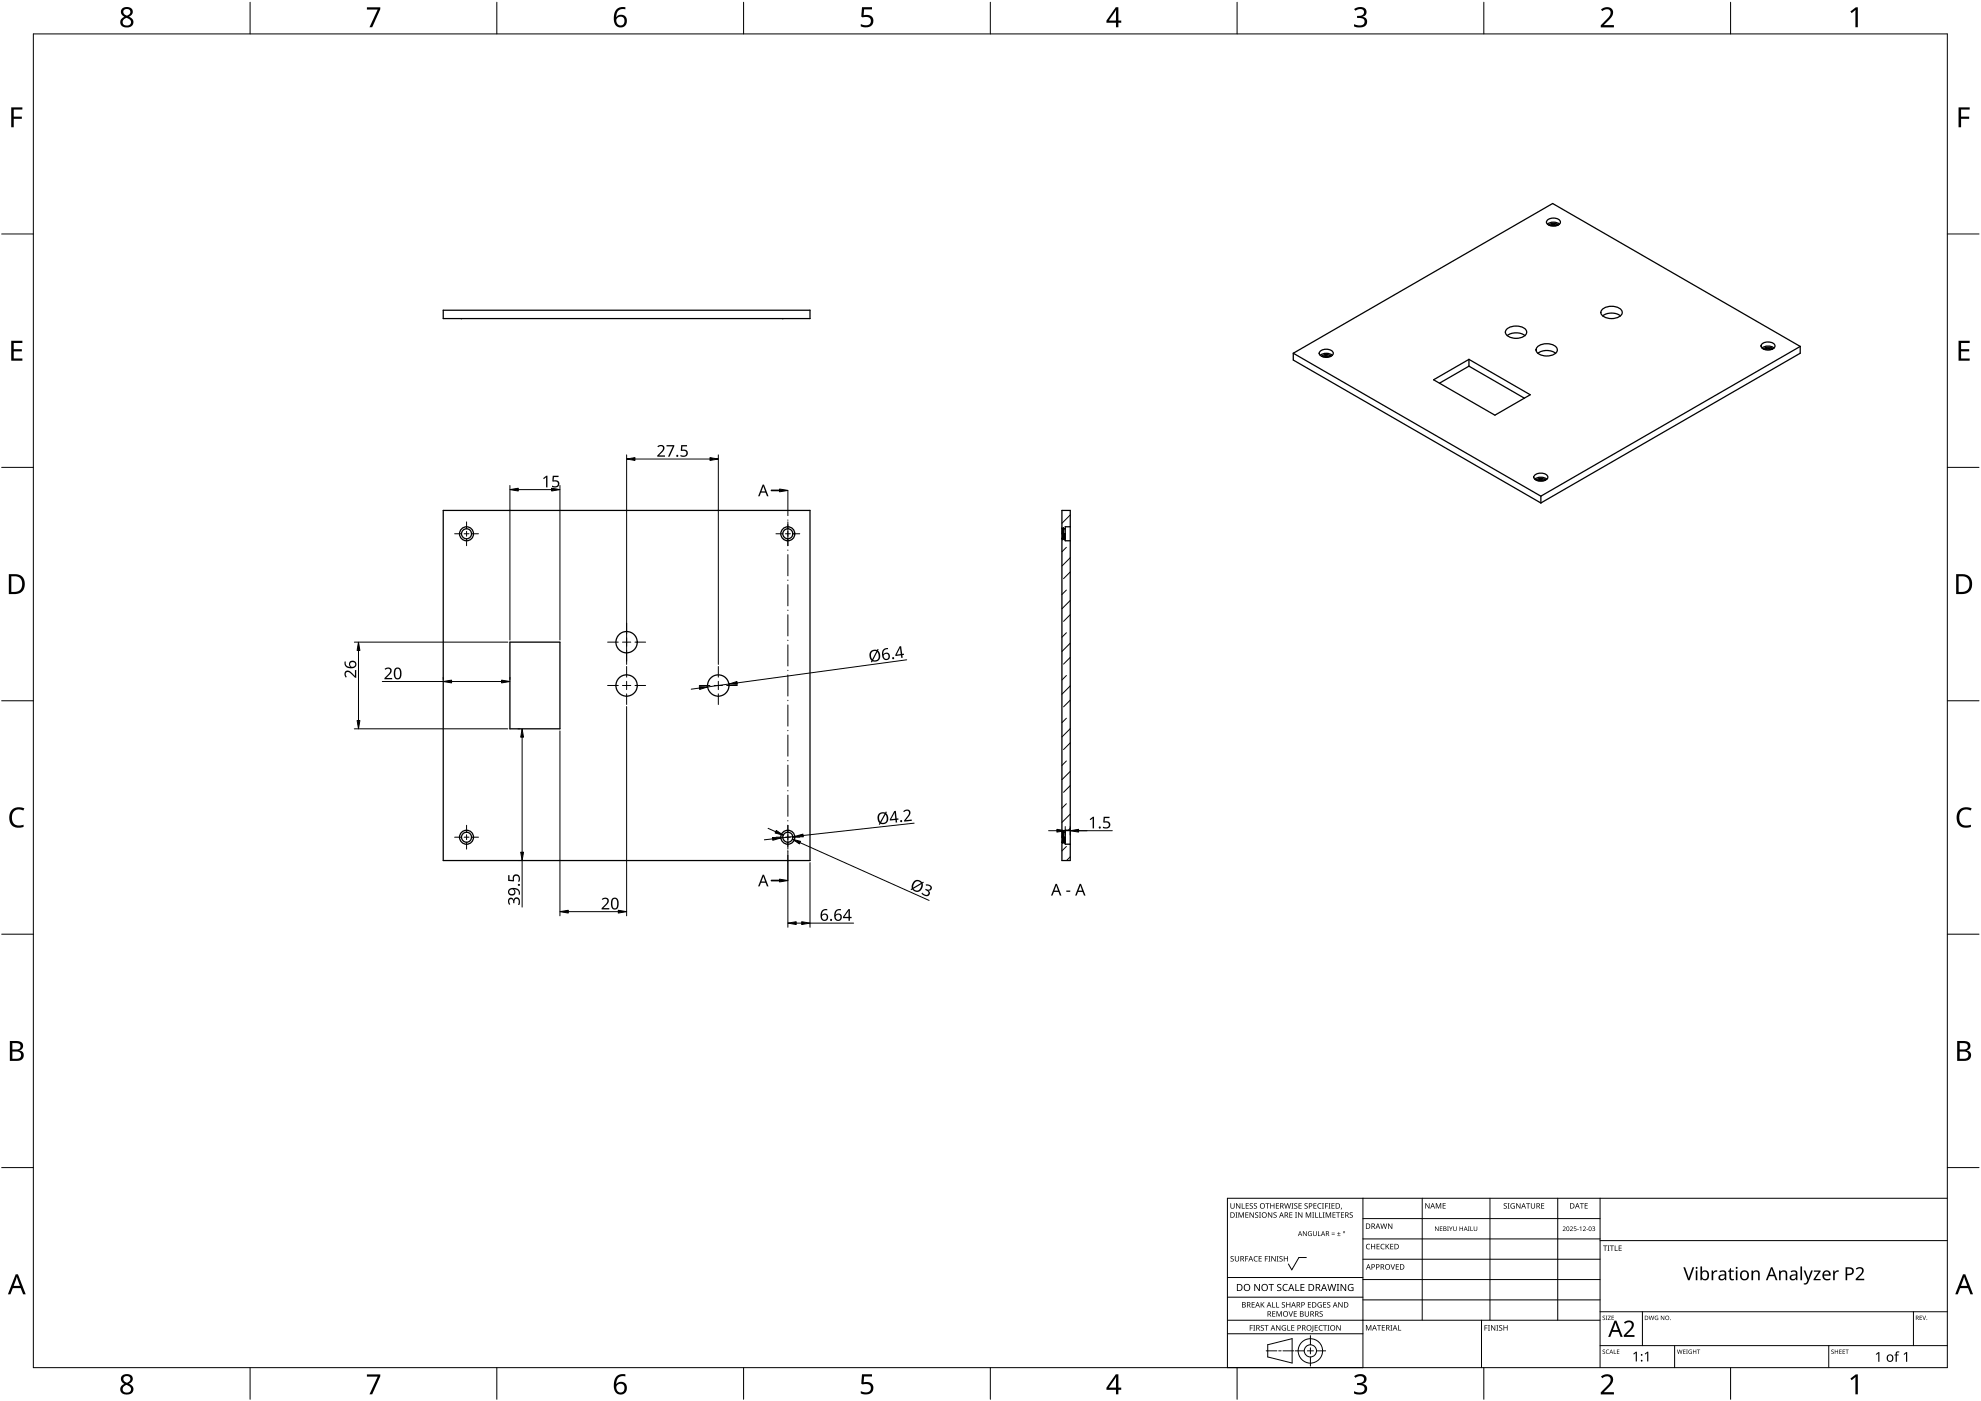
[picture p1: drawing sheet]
<svg xmlns="http://www.w3.org/2000/svg" width="594mm" height="420mm" viewBox="0 0 594 420" stroke-linecap="round" stroke-linejoin="round" font-family="sans-serif">
<g fill="none" stroke="#000" stroke-width=".38">
<path d="M464.1 66a2.87 2.87 0 0 1 3.8 .3 1.29 1.29 0 0 1-1.5 1.5h-1.1l-.9-.3a.88 .88 0 0 1-.3-1.5zM464.1 67.2a3 3 0 0 1 3.6 0M464.4 67.5a2.05 2.05 0 0 1 2.8 0M464.7 67.6a2.29 2.29 0 0 1 2.3 0M465 67.7h1.6M466.9 67.5v-.3l.3 .3M466.9 67.5l.2 .1M467.1 67.3l-.2 .2M132.9 93h110v2.5h-110zM138.3 95.5l.1 .1M234.7 95.5l.1 .1M451.8 98.8a4.6 4.6 0 0 1 5.7 0 1.43 1.43 0 0 1-.8 2.3 4.3 4.3 0 0 1-5.2-1.1l-.1-.4z"/>
<path d="M480.4 92.9a4.3 4.3 0 0 1 6 .4 1.77 1.77 0 0 1-1.7 2.1 4.1 4.1 0 0 1-4.5-1.3l-.1-.4zM480.6 94.7a4.6 4.6 0 0 1 5.3 0M387.8 105.9l74.3 42.9M387.8 105.9v2.1l74.3 42.8M395.9 106.6a3.1 3.1 0 0 1 3.6 0M395.9 105.3a2.88 2.88 0 0 1 3.9 .3 1.32 1.32 0 0 1-1.5 1.5h-1.1l-1-.3a.87 .87 0 0 1-.3-1.5zM396.3 106.8a2.05 2.05 0 0 1 2.8 0M396.5 106.9a2.29 2.29 0 0 1 2.3 .1M396.9 107h1.6M398.8 106.8l.1 .1M398.8 106.8v-.2l.3 .2M398.9 106.7l-.1 .1"/>
<path d="M429.9 113.9l10.6-6.1 18.4 10.6-10.6 6.1zM440.5 109.8l16.6 9.6M440.5 107.8v2M440.5 109.8l-8.8 5.1M452 100.7a4.6 4.6 0 0 1 5.3 0M461 104.1a4.3 4.3 0 0 1 5.9 .4 1.76 1.76 0 0 1-1.6 2.1 4.1 4.1 0 0 1-4.6-1.2l-.1-.5zM461.2 106a4.6 4.6 0 0 1 5.3 0M528.4 103.1a2.96 2.96 0 0 1 3.8 .3 1.31 1.31 0 0 1-1.4 1.5 1.79 1.79 0 0 1-2.6-1.5zM528.4 104.4a3 3 0 0 1 3.6 0M529 104.7a2.29 2.29 0 0 1 2.3 .1M529.4 104.8l1.5 .1M531.3 104.6l.1 .1"/>
<path d="M531.3 104.6v-.2l.3 .2a2.13 2.13 0 0 0-2.8 .1M531.4 104.5l-.1 .1M539.9 103.9l-74.3-42.9-77.8 44.9M539.9 103.9v2l-77.8 44.9M539.9 103.9l-77.8 44.9M132.9 153.1h110v105h-110zM318.5 153.1h2.5v105h-2.5zM318.5 158.4l.1 .2M318.6 158.6h.2M318.6 158.6l-.1 1.5M318.8 158.6l-.3 3M318.9 158.3l-.2 3.5"/>
<path d="M318.9 158.3l-.1 .3M318.9 158.3l.2 .3M319.1 158.6h.4M319.1 158.6l-.3 3M321 158h-1.5v4.2h1.5M460.2 143.7a3.1 3.1 0 0 1 3.7 0M460.3 142.5a2.91 2.91 0 0 1 3.8 .3 1.3 1.3 0 0 1-1.5 1.5h-1.1l-.9-.3a.87 .87 0 0 1-.3-1.5zM460.7 144a2.05 2.05 0 0 1 2.8 0M460.9 144.1a2.29 2.29 0 0 1 2.3 0M461.3 144.2h1.5M462.1 148.8v2M463.1 144l.2 .1"/>
<path d="M463.1 144v-.3l.4 .3M463.3 143.8l-.2 .2M318.5 161.6h.1M318.5 161.6l.2 .2M318.8 161.6l-.1 .2M319 161.6l.1-1.5h.4l-.2 1.5M319 161.6h-.2M319 161.6l.2 .2M319.3 160.1l-.1 1.7M319.3 161.6l-.1 .2M319.5 161.6h-.2M152.9 192.6h15v26h-15z"/>
<path d="M318.5 249.4l.1 .2M318.5 252.6h.1M318.5 252.6l.2 .2M318.6 249.6h.2M318.6 249.6l-.1 1.5M318.8 249.6l-.3 3M318.8 252.6l-.1 .2M318.9 249.3l-.2 3.5M318.9 249.3l-.1 .3M318.9 249.3l.2 .3M319 252.6l.1-1.5h.4l-.2 1.5M319 252.6h-.2"/>
<path d="M319 252.6l.2 .2M319.1 249.6h.4M319.1 249.6l-.3 3M319.3 251.1l-.1 1.7M319.3 252.6l-.1 .2M319.5 252.6h-.2M321 249h-1.5v4.2h1.5"/>
<circle cx="139.9" cy="160.1" r="2.09"/>
<circle cx="139.9" cy="160.1" r="1.49"/>
<circle cx="236.2" cy="160.1" r="2.09"/>
<circle cx="236.3" cy="160.1" r="1.49"/>
<circle cx="187.9" cy="192.6" r="3.2"/>
<circle cx="187.9" cy="205.6" r="3.2"/>
<circle cx="215.4" cy="205.6" r="3.2"/>
<circle cx="139.9" cy="251.1" r="2.09"/>
<circle cx="139.9" cy="251.1" r="1.5"/>
<circle cx="236.2" cy="251.1" r="2.09"/>
<circle cx="236.2" cy="251.1" r="1.5"/>
</g>
<g fill="none" stroke="#000" stroke-width=".3">
<path d="M321 154.4l-2.5 2.5M319.8 164.1l-1.3 1.4M319.8 177l-1.3 1.3M321 167.3l-2.5 2.5M321 171.5l-2.1 2M319.8 189.8l-1.3 1.3M321 180.1l-2.5 2.5M321 184.3l-2.1 2.1M321 192.9l-2.5 2.5M321 197.2l-2.1 2M319.8 202.6l-1.3 1.3M319.8 215.4l-1.3 1.3"/>
<path d="M321 205.7l-2.5 2.5M321 210l-2.1 2M321 218.5l-2.5 2.5M319.8 228.2l-1.3 1.4M321 222.8l-2.1 2M321 231.3l-2.5 2.5M321 235.6l-2.1 2M319.8 253.8l-1.3 1.4M319.8 241l-1.3 1.4M321 257l-1.2 1.1M321 244.1l-2.5 2.5M321 248.4l-.6 .6"/>
</g>
<path d="M10 10.2h574v400h-574z" fill="none" stroke="#000" stroke-width=".3"/>
<g fill="none" stroke="#000" stroke-width=".3">
<path d="M75 .7v9.5M149 .7v9.5M223 .7v9.5M297 .7v9.5M371 .7v9.5M445 .7v9.5M519 .7v9.5M.5 70.2h9.5M584 70.2h9.5M10 140.2h-9.5M584 140.2h9.5M.5 210.2h9.5"/>
<path d="M584 210.2h9.5M.5 280.2h9.5M593.5 280.2h-9.5M10 350.2h-9.5M584 350.2h9.5M75 410.2v9.5M149 410.2v9.5M223 410.2v9.5M297 410.2v9.5M371 410.2v9.5M445 410.2v9.5M519 410.2v9.5"/>
</g>
<g fill="#000">
<path d="M110 2.2h4v.6l-2.4 5.4h-.8l2.5-5.3h-3.3zM258.5 2.2h3v.6h-2.4l-.1 1.8a1.98 1.98 0 0 1 2.3 .2 1.98 1.98 0 0 1 .5 2.3 2.71 2.71 0 0 1-3.7 .8v-.7a1.93 1.93 0 0 0 3-.6 1.37 1.37 0 0 0-.5-1.4 1.37 1.37 0 0 0-1.4-.1l-.5 .1-.4-.2zM406.1 2.7a2.32 2.32 0 0 1 3.7 .6v.3a1.45 1.45 0 0 1-1.2 1.4 1.59 1.59 0 0 1 1.4 1.8 1.59 1.59 0 0 1-1.8 1.4l-2.1-.3v-.7a2.12 2.12 0 0 0 3.1-.5 1.21 1.21 0 0 0-1.6-1.3h-.6v-.6a1.53 1.53 0 0 0 2.1-1.2 1.49 1.49 0 0 0-2.6-.4zM480.1 2.8a2.03 2.03 0 0 1 2.1-.7 2.03 2.03 0 0 1 1.6 1.6 3.9 3.9 0 0 1-1.6 2.6l-1.2 1.2h3v.7h-4v-.6l1.6-1.6a2.56 2.56 0 0 0 1.2-2.8 1.62 1.62 0 0 0-2.3 .1zM554.9 3.5l1.6-1.3h.6v6h-.7v-5.2l-1.1 .9zM3.4 32.2h3.3v.7h-2.6v2.1h2.5v.6h-2.5v2.6h-.7zM587.4 32.2h3.3v.7h-2.6v2.1h2.4v.6h-2.4v2.6h-.7zM3.4 102.2h3.3v.7h-2.6v1.8h2.5v.7h-2.5v2.1h2.6v.7h-3.3zM587.4 102.2h3.3v.7h-2.6v1.8h2.4v.7h-2.4v2.1h2.6v.7h-3.3zM3.5 242.9a3.3 3.3 0 0 1 3.8-.5l-.3 .7a2.26 2.26 0 0 0-2.6 .1 2.26 2.26 0 0 0-.8 2.5 2.12 2.12 0 0 0 3.1 1.7l.4-.1v.7a2.98 2.98 0 0 1-3.4-.4 2.98 2.98 0 0 1-.8-3.3zM587.5 242.9a3.3 3.3 0 0 1 3.8-.5l-.3 .7a2.26 2.26 0 0 0-2.7 .1 2.26 2.26 0 0 0-.7 2.5 2.12 2.12 0 0 0 3.1 1.7l.3-.1v.7a2.98 2.98 0 0 1-3.4-.4 2.98 2.98 0 0 1-.8-3.3zM110 412.2h4v.5l-2.4 5.5h-.8l2.5-5.3h-3.3z"/>
<path d="M258.5 412.1h3v.7h-2.4l-.1 1.7 .9-.1a1.89 1.89 0 0 1 2 2.1 1.89 1.89 0 0 1-2.2 1.7l-1.6-.3v-.7a1.94 1.94 0 0 0 3-.6 1.37 1.37 0 0 0-.5-1.4 1.37 1.37 0 0 0-1.4-.1l-.5 .1-.4-.2zM406.1 412.7a2.32 2.32 0 0 1 3.7 .5 1.47 1.47 0 0 1-1.2 1.8 1.59 1.59 0 0 1 1.4 1.8 1.59 1.59 0 0 1-1.8 1.4l-2.1-.3v-.7a2.12 2.12 0 0 0 3.1-.5 1.21 1.21 0 0 0-1.6-1.3h-.6v-.7a1.53 1.53 0 0 0 2.1-1.1 1.48 1.48 0 0 0-2.6-.4zM480.1 412.8a2.03 2.03 0 0 1 2.1-.7 2.03 2.03 0 0 1 1.6 1.6 3.9 3.9 0 0 1-1.6 2.6l-1.2 1.2h3v.7h-4v-.6l1.6-1.6a2.56 2.56 0 0 0 1.2-2.8 1.62 1.62 0 0 0-2.3 .1zM554.9 413.4l1.6-1.2h.6v6h-.7v-5.3l-1.1 1z"/>
<path d="M36.5 2.7a1.93 1.93 0 0 1 3.3 .8 1.67 1.67 0 0 1-1.1 1.5 1.71 1.71 0 0 1 1.2 2.2 1.71 1.71 0 0 1-2.3 1 1.61 1.61 0 0 1-1.5-1.4 1.61 1.61 0 0 1 1.2-1.8 1.58 1.58 0 0 1-.8-2.3zM37 5.9l-.2 .7a1.19 1.19 0 0 0 1.5 1.1 1.19 1.19 0 0 0 .7-1.8 1.1 1.1 0 0 0-2 0zM37.1 3.7a1 1 0 0 0 2 0 1 1 0 0 0-2 0z"/>
<path d="M184.9 2.8a2.89 2.89 0 0 1 2.6-.6v.6a2.02 2.02 0 0 0-2.6 2.3 1.83 1.83 0 0 1 2.5-.3 1.83 1.83 0 0 1 .3 2.6 2.07 2.07 0 0 1-2.6 .6 2.07 2.07 0 0 1-1-2.4 4 4 0 0 1 .8-2.8zM184.8 6.3a1.3 1.3 0 0 0 2.6 0 1.3 1.3 0 0 0-2.6 0z"/>
<path d="M334.6 2.2h.8v4h.9v.6h-.9v1.4h-.7v-1.4h-2.9v-.6zM334.7 3l-2.2 3.2h2.2z"/>
<path d="M2.6 172.2h1.9a2.68 2.68 0 0 1 2.9 2.9 2.78 2.78 0 0 1-3.1 3.1h-1.7zM3.4 172.8v4.7h.8a2.12 2.12 0 0 0 2.4-2.4 2.03 2.03 0 0 0-2.2-2.3z"/>
<path d="M586.6 172.2h1.9a2.68 2.68 0 0 1 2.9 2.9 2.78 2.78 0 0 1-3.1 3.1h-1.7zM587.4 172.8v4.7h.8a2.12 2.12 0 0 0 2.4-2.4 2.03 2.03 0 0 0-2.2-2.3z"/>
<path d="M3 312.2h1.7a1.68 1.68 0 0 1 2.2 1.7 1.37 1.37 0 0 1-1.1 1.1 1.61 1.61 0 0 1 1.3 2 1.61 1.61 0 0 1-2 1.2h-2.1zM3.7 315.4v2.1h1.2a1.13 1.13 0 0 0 1.4-1.1 1.13 1.13 0 0 0-1.4-1zM3.7 312.8v1.9h1.1a1.02 1.02 0 0 0 1.3-1 1.02 1.02 0 0 0-1.4-.9z"/>
<path d="M586.9 312.2h1.7a1.68 1.68 0 0 1 2.3 1.7 1.37 1.37 0 0 1-1.1 1.1 1.61 1.61 0 0 1 1.3 2 1.61 1.61 0 0 1-2.1 1.2h-2.1zM587.7 315.4v2.1h1.2a1.13 1.13 0 0 0 1.4-1.1 1.13 1.13 0 0 0-1.5-1zM587.7 312.8v1.9h1.1a1.02 1.02 0 0 0 1.3-1 1.02 1.02 0 0 0-1.4-.9z"/>
<path d="M4.7 382.2h.7l2.3 6h-.8l-.7-1.9h-2.4l-.7 1.9h-.7zM5 382.9l-.9 2.7h1.9z"/>
<path d="M588.7 382.2h.7l2.3 6h-.8l-.7-1.9h-2.4l-.7 1.9h-.8zM589 382.9l-.9 2.7h1.9z"/>
<path d="M36.5 412.7a1.93 1.93 0 0 1 3.3 .8 1.67 1.67 0 0 1-1.1 1.5 1.71 1.71 0 0 1 1.2 2.2 1.71 1.71 0 0 1-2.3 1 1.61 1.61 0 0 1-1.5-1.5 1.61 1.61 0 0 1 1.2-1.7 1.58 1.58 0 0 1-.8-2.3zM37 415.9a1.16 1.16 0 0 0 .9 1.8 1.16 1.16 0 0 0 1.2-1.6 1.28 1.28 0 0 0-2.1-.2zM37 413.7a1 1 0 0 0 2 0 1 1 0 0 0-2 0z"/>
<path d="M184.9 412.8a2.89 2.89 0 0 1 2.6-.6v.6a2.02 2.02 0 0 0-2.6 2.3 1.83 1.83 0 0 1 2.5-.3 1.83 1.83 0 0 1 .3 2.6 2.07 2.07 0 0 1-2.5 .6 2.07 2.07 0 0 1-1.1-2.4 4 4 0 0 1 .8-2.8zM184.8 416.3a1.3 1.3 0 0 0 2.6 0 1.3 1.3 0 0 0-2.6 0z"/>
<path d="M334.6 412.2h.8v3.9h.9v.7h-.9v1.4h-.7v-1.4h-2.9v-.6zM334.7 412.9l-2.2 3.2h2.2z"/>
</g>
<g fill="none" stroke="#000" stroke-width=".3">
<path d="M408.7 359.4v50.8h-40.6v-50.8h215.9M426.5 359.4v36.5M446.8 359.4v36.5M467.1 359.4v36.5M479.8 359.4v50.8M391.8 377.1h-2.3l-2.1 3.7-1-1.7M408.7 365.5h71.1M408.7 377.6h71.1M479.8 371.5l-71.1 .1M584 372.1h-104.2M408.7 400h-40.6M408.7 389h-40.6"/>
<path d="M408.7 383.1h-40.6M408.7 389.8h71.1M444.3 395.9v14.3M479.8 395.9h-111.7M479.8 383.7h-71.1M479.8 393.4h104.2M492.5 393.4v10.2M573.8 393.4v10.2M380.2 403.3l7.3-1.8v7.3l-7.3-1.9zM382.9 405.1h-3.2M384.2 405.1h-.7M384.7 405.1h3.2"/>
<path d="M391.1 405.1h-2.7M393 404.2v1.8M393 406.9v2.8M393 400.5v2.8M393.9 405.1h-1.8M394.8 405.1h2.7M479.8 403.6h104.2M502.2 403.6v6.6M548.4 403.6v6.6"/>
<circle cx="393" cy="405.1" r="3.7"/>
<circle cx="393" cy="405.1" r="1.83"/>
</g>
<g fill="#000">
<path d="M369.1 376.8l.5-.1 .4 .1-.1 .1a.38 .38 0 0 0-.5-.1 .38 .38 0 0 0-.2 .5 .38 .38 0 0 0 .5 .2l.3 .3-.1 .4-.7 .1h-.2l.1-.2a.41 .41 0 0 0 .5 .1 .41 .41 0 0 0 .2-.6 .41 .41 0 0 0-.6-.1zM369 360.8h.2v1.1a.42 .42 0 0 0 .4 .4 .42 .42 0 0 0 .4-.4v-1.1h.2v1.1a.62 .62 0 0 1-.6 .6 .62 .62 0 0 1-.6-.6zM370.5 363.6h.6l-.2 .1v1.3l.2 .2h-.6l.2-.2v-1.3zM370.3 376.7h.2v1a.42 .42 0 0 0 .5 .5 .42 .42 0 0 0 .4-.5v-1h.2v1a.62 .62 0 0 1-.7 .6 .62 .62 0 0 1-.6-.6zM370.7 360.8h.2l.9 1.4v-1.4h.1v1.7h-.2l-.9-1.4 .1 1.4h-.2zM371.4 363.6h.3l.5 1.3 .5-1.3h.3v1.6h-.2v-1.4l-.7 1.4-.5-1.4v1.4h-.2zM372.4 360.8h.2v1.5h.7v.2h-.9zM373.4 376.7h.9v.2h-.7v.5h.7v.2h-.7v.7h-.2zM373.5 363.6h.9v.2h-.7v.5h.6v.1h-.6v.6h.7v.2h-.9zM373.6 360.8h.9v.2h-.7v.5h.6v.2h-.6v.6h.7v.2h-.9zM374.8 361l.6-.2 .3 .1v.2a.38 .38 0 0 0-.5-.2 .38 .38 0 0 0-.2 .5 .38 .38 0 0 0 .5 .2 .51 .51 0 0 1 0 .9 .51 .51 0 0 1-.8-.3l.1 .1a.41 .41 0 0 0 .6 0 .41 .41 0 0 0 .1-.5 .41 .41 0 0 0-.5-.2zM374.7 363.6h.3l.8 1.3v-1.3h.2v1.6h-.2l-.9-1.4v1.4h-.2z"/>
<path d="M376.2 376.9l.5-.2 .5 .1-.1 .1a.66 .66 0 0 0-1 .6 .66 .66 0 0 0 1 .6 .77 .77 0 0 1-1.1-.1 .77 .77 0 0 1 .2-1.1zM376.1 361l.5-.2 .4 .1-.1 .2a.38 .38 0 0 0-.5-.2 .38 .38 0 0 0-.2 .5 .38 .38 0 0 0 .5 .2 .51 .51 0 0 1 .1 .9 .51 .51 0 0 1-.8-.3l.1 .1a.41 .41 0 0 0 .5 0 .41 .41 0 0 0 .2-.5 .41 .41 0 0 0-.6-.2zM376.5 363.7l.5-.1h.3v.2a.38 .38 0 0 0-.5-.1 .38 .38 0 0 0-.2 .5 .38 .38 0 0 0 .5 .2l.3 .3-.2 .4-.7 .1-.1-.1 .1-.1a.41 .41 0 0 0 .5 .1 .41 .41 0 0 0 .1-.6 .41 .41 0 0 0-.5-.1zM377.6 363.6h.6l-.2 .1v1.3l.2 .2h-.6l.2-.2v-1.3zM377.5 376.7h.9v.2h-.7v.5h.6v.2h-.6v.5h.7v.2h-.9zM379.3 376.7h.9v.2h-.7v.5h.7v.2h-.7v.7h-.2zM379.5 360.8h1.2v.2h-.5v1.5h-.2v-1.5h-.5zM380.4 376.7h.6l-.2 .2v1.3l.2 .1h-.6l.2-.1v-1.3zM380.2 363.6h.3l.8 1.3v-1.3h.2v1.6h-.2l-.9-1.4v1.4h-.2zM380.9 360.8h.3v.7h.8v-.7h.2v1.7h-.2v-.8h-.8v.8h-.3zM381.3 376.7h.2l.9 1.3v-1.3h.1v1.6h-.2l-.9-1.3 .1 1.3h-.2zM382 363.7l.5-.1h.3v.2a.38 .38 0 0 0-.5-.1 .38 .38 0 0 0-.2 .5 .38 .38 0 0 0 .5 .2l.3 .3-.2 .4-.7 .1-.1-.1 .1-.1a.41 .41 0 0 0 .5 .1 .41 .41 0 0 0 .1-.6 .41 .41 0 0 0-.5-.1z"/>
<path d="M382.9 376.7h.5l-.1 .2v1.3l.1 .1h-.5l.1-.1v-1.3zM382.6 360.8h.9v.2h-.7v.5h.7v.2h-.7v.6h.7v.2h-.9zM383.8 376.8l.5-.1 .3 .1v.1a.38 .38 0 0 0-.5-.1 .38 .38 0 0 0-.2 .5 .38 .38 0 0 0 .5 .2l.3 .3-.2 .4-.7 .1h-.1l.1-.2a.41 .41 0 0 0 .5 .1 .41 .41 0 0 0 .1-.6 .41 .41 0 0 0-.5-.1zM385 376.7h.2v.7h.8v-.7h.2v1.6h-.2v-.7h-.8v.7h-.2zM385.1 360.8h.2l.4 1.4 .3-1.4h.2l.4 1.4 .3-1.4h.3l-.5 1.7h-.2l-.4-1.4-.4 1.4h-.2zM386.7 363.6h.9v.2h-.7v.5h.6v.1h-.6v.6h.7v.2h-.9zM387.3 360.8h.6l-.2 .2v1.3l.2 .2h-.6l.2-.2v-1.3zM388.4 363.6h.6l-.2 .1v1.3l.2 .2h-.6l.2-.2v-1.3zM388.2 361l.5-.2 .4 .1-.1 .2a.38 .38 0 0 0-.5-.2 .38 .38 0 0 0-.2 .5 .38 .38 0 0 0 .5 .2 .51 .51 0 0 1 .1 .9 .51 .51 0 0 1-.8-.3l.1 .1a.41 .41 0 0 0 .5 0 .41 .41 0 0 0 .1-.5 .41 .41 0 0 0-.5-.2zM389.4 360.8h.9v.2h-.7v.5h.7v.2h-.7v.6h.7v.2h-.9zM389.3 363.6h.2l.9 1.3v-1.3h.2v1.6h-.3l-.8-1.4v1.4h-.2zM390.7 369.2h.2l.8 1.2v-1.2h.2v1.5h-.2l-.8-1.2v1.2h-.2z"/>
<path d="M391.3 361l.5-.2 .4 .1-.1 .2a.38 .38 0 0 0-.5-.2 .38 .38 0 0 0-.2 .5 .38 .38 0 0 0 .5 .2 .51 .51 0 0 1 .1 .9 .51 .51 0 0 1-.8-.3l.1 .1a.41 .41 0 0 0 .5 0 .41 .41 0 0 0 .1-.5 .41 .41 0 0 0-.5-.2zM391.6 363.6h.3l.5 1.3 .5-1.3h.3v1.6h-.2v-1.4l-.7 1.4-.5-1.4v1.4h-.2zM392.4 369.4l.6-.2 .4 .1-.2 .1a.6 .6 0 0 0-.8 .6 .6 .6 0 0 0 .8 .5v-.4l-.3-.2h.5v.7a.8 .8 0 0 1-1-.1 .8 .8 0 0 1 0-1.1zM393.5 363.6h.6l-.2 .1v1.3l.2 .2h-.6l.2-.2v-1.3zM394.4 363.6h.2v1.4h.7v.2h-.9zM393.9 360.8h.9v.2h-.7v.5h.7v.2h-.7v.6h.7v.2h-.9zM393.7 369.2h.2v1a.38 .38 0 0 0 .4 .3 .38 .38 0 0 0 .4-.3v-1h.2v1a.56 .56 0 0 1-.6 .5 .56 .56 0 0 1-.6-.5zM395.3 369.2h.1v1.3h.7v.2h-.8zM395.6 363.6h.2v1.4h.7v.2h-.9zM395.3 361l.4-.2 .6 .1-.1 .2-.4-.1a.66 .66 0 0 0-.5 .9 .66 .66 0 0 0 .9 .3 .77 .77 0 0 1-1.1-.1 .77 .77 0 0 1 .2-1.1zM396.5 360.8h.5l-.1 .2v1.3l.1 .2h-.5l.1-.2v-1.3zM396.7 363.6h.5l-.1 .1v1.3l.1 .2h-.5l.2-.2v-1.3z"/>
<path d="M397.4 360.8h.9v.2h-.7v.6h.6v.2h-.6v.7h-.2zM397.6 363.6h.3l.5 1.3 .5-1.3h.3v1.6h-.2v-1.4l-.7 1.4-.6-1.4v1.4h-.1zM398.4 360.8h.6l-.2 .2v1.3l.2 .2h-.6l.2-.2v-1.3zM399.3 370.1l1 .1zM399.3 369.7l1 .1zM399.3 360.8h.9v.2h-.7v.5h.7v.2h-.7v.6h.7v.2h-.9zM399.6 363.6h.9v.2h-.7v.5h.7v.1h-.7v.6h.7v.2h-.9zM401 370.5l1 .2zM400.7 363.6h1.2v.2h-.5v1.4h-.2v-1.4h-.5zM401.4 369.5l.2 .4h.4l-.4 .1v.5l-.2-.5h-.4l.4-.1zM402.2 362.2h.2l-.3 .6zM402.1 363.6h.9v.2h-.7v.5h.7v.1h-.7v.6h.7v.2h-.9z"/>
<path d="M404.8 363.7l.6-.1h.3l-.1 .2a.38 .38 0 0 0-.5-.1 .38 .38 0 0 0-.1 .5 .38 .38 0 0 0 .4 .2l.3 .3-.1 .4-.7 .1-.2-.1 .1-.1a.41 .41 0 0 0 .6 .1 .41 .41 0 0 0 .1-.6 .41 .41 0 0 0-.5-.1zM409.8 373.2l.5-.2 .6 .1-.1 .2-.4-.1a.66 .66 0 0 0-.5 .8 .66 .66 0 0 0 .9 .4 .77 .77 0 0 1-1.1-.1 .77 .77 0 0 1 .1-1.1zM411.1 373h.2v.7h.9v-.7h.2v1.7h-.2v-.8h-.9v.8h-.2zM412.8 373h.9v.2h-.7v.5h.7v.2h-.7v.6h.7v.2h-.9zM414.2 373.2l.6-.2 .4 .1-.1 .2a.65 .65 0 0 0-.9 .6 .65 .65 0 0 0 1 .5 .77 .77 0 0 1-1.1-.1 .77 .77 0 0 1 .1-1.1zM414 366.9h.2l.3 1.4 .4-1.4h.2l.4 1.4 .3-1.4h.2l-.4 1.6h-.2l-.4-1.3-.4 1.3h-.2zM415.5 373h.2v.8l.7-.8h.3l-.7 .7 .7 1h-.2l-.6-.8-.2 .8h-.2zM417 379.1h.2l.5 1.4 .5-1.4h.2l-.6 1.7h-.2zM416.3 366.9h.2l.9 1.4-.1-1.4h.2v1.6h-.2l-.9-1.3v1.3h-.1zM416.9 373h.9v.2h-.7v.5h.7v.2h-.7v.6h.7v.2h-.9zM427.4 360.8h.2l.9 1.4v-1.4h.2v1.6h-.2l-.9-1.3v1.3h-.2zM430.6 360.8h.3l.5 1.4 .5-1.4h.3v1.6h-.2v-1.4l-.7 1.4-.5-1.4v1.4h-.2z"/>
<path d="M430.3 367.8h.2l.8 1.1v-1.1h.1v1.4h-.2l-.7-1.2v1.2h-.2zM431.8 367.8h.7l-.5 .2v.4h.5l-.5 .1v.5l.5 .2h-.7zM432.6 360.8h.9v.2h-.7v.5h.7v.2h-.7v.6h.7v.1h-.9zM434 367.8h.5l-.2 .2 .2 1.2h-.5l.1-.2zM434.5 367.8l.6 .7 .5-.7-.4 .8v.6h-.2v-.5zM435.8 367.8h.2v.9a.35 .35 0 0 0 .3 .3 .35 .35 0 0 0 .4-.3v-.9h.1v.9a.52 .52 0 0 1-.5 .5 .52 .52 0 0 1-.5-.5zM437.7 367.8h.2v.6h.7v-.6h.1v1.4h-.1v-.7h-.7v.7h-.2zM440.2 367.8h.5l-.2 .2 .2 1.2h-.5l.2-.2zM441 367.8h.1v1.2l.6 .2h-.7zM442 367.8h.1v.9a.35 .35 0 0 0 .4 .3 .35 .35 0 0 0 .3-.3v-.9h.2v.9a.52 .52 0 0 1-.5 .5 .52 .52 0 0 1-.5-.5zM451 361l.6-.2 .3 .1-.1 .2a.38 .38 0 0 0-.5-.2 .38 .38 0 0 0-.1 .5 .38 .38 0 0 0 .4 .2 .51 .51 0 0 1 .1 .9 .51 .51 0 0 1-.8-.3l.1 .1a.41 .41 0 0 0 .6 0 .41 .41 0 0 0 .1-.5 .41 .41 0 0 0-.5-.2zM452.1 360.8h.6l-.2 .2v1.3l.2 .2h-.6l.2-.2v-1.3z"/>
<path d="M453.2 361l.7-.2 .4 .1-.1 .2a.67 .67 0 0 0-1 .5 .67 .67 0 0 0 .9 .7v-.5h-.4v-.2h.6v.8a.88 .88 0 0 1-1.2-.2 .88 .88 0 0 1 .1-1.2zM454.7 360.8h.2l.9 1.4v-1.4h.2v1.7h-.3l-.8-1.4v1.4h-.2zM457.7 360.8h1.2v.2h-.5v1.5h-.2v-1.5h-.5zM459.1 360.8h.2v1.1a.42 .42 0 0 0 .4 .4 .42 .42 0 0 0 .4-.4v-1.1h.2v1.1a.62 .62 0 0 1-.6 .6 .62 .62 0 0 1-.6-.6zM462.2 360.8h.9v.2h-.7v.5h.6v.2h-.6v.6h.7v.2h-.9zM468.6 368a.49 .49 0 0 1 .8 0 .49 .49 0 0 1-.3 .7l-.3 .3 .7 .2h-.9l.4-.5a.37 .37 0 0 0 .4-.5 .37 .37 0 0 0-.7-.1zM470.8 368a.49 .49 0 0 1 .8 0 .49 .49 0 0 1-.3 .7l-.3 .3 .7 .2h-.9l.4-.5a.37 .37 0 0 0 .3-.5 .37 .37 0 0 0-.6-.1zM472 367.8h.7l-.5 .2-.1 .4a.45 .45 0 0 1 .6 .2 .45 .45 0 0 1-.2 .6 .45 .45 0 0 1-.6-.2 .39 .39 0 0 0 .6 0 .39 .39 0 0 0 0-.5 .39 .39 0 0 0-.5 0zM473 368.6l.4 .1zM473.7 368.1l.5-.3v1.4h-.2v-1.2zM473.8 360.8h1.2v.2h-.5v1.4h-.2v-1.4h-.5zM474.7 368a.49 .49 0 0 1 .8 0 .49 .49 0 0 1-.3 .7l-.3 .3 .7 .2h-.9l.3-.5a.37 .37 0 0 0 .4-.5 .37 .37 0 0 0-.6-.1z"/>
<path d="M475.8 368.6l.4 .1zM475.2 360.8h.9v.2h-.7v.5h.7v.2h-.7v.6h.7v.1h-.9zM477.5 367.9h.7l.1 .4-.3 .2a.44 .44 0 0 1 .2 .7 .44 .44 0 0 1-.7-.2 .35 .35 0 0 0 .5 .1 .35 .35 0 0 0 0-.5l-.3-.2a.3 .3 0 0 0 .4-.1 .3 .3 0 0 0-.1-.4 .3 .3 0 0 0-.4 .2zM480.7 373.5h1.3v.2h-.5v1.4h-.2v-1.4h-.6zM482.1 373.5h.6l-.2 .2v1.3l.2 .1h-.6l.2-.1v-1.3zM482.8 373.5h1.2v.2h-.5v1.4h-.2v-1.4h-.5zM484.2 373.5h.2v1.5h.7v.1h-.9zM485.4 373.5h.9v.2h-.7v.5h.7v.2h-.7v.6h.7v.1h-.9zM374.8 397.4h.9v.2h-.7v.6h.6v.2h-.6v.6h-.2zM375.4 390.5h.9v.2h-.7v.5h.6v.2h-.6v.6h.7v.1h-.9zM375.8 397.4h.6l-.2 .2v1.3l.2 .1h-.6l.2-.1v-1.3zM376.2 385.1h.3l1.1 1.7v-1.7h.2v2.1h-.3l-1.1-1.8v1.8h-.2z"/>
<path d="M378.1 397.6l.6-.2 .3 .1v.2a.38 .38 0 0 0-.5-.2 .38 .38 0 0 0-.2 .5 .38 .38 0 0 0 .5 .2 .53 .53 0 0 1 .1 .8 .53 .53 0 0 1-.8 0v-.2a.41 .41 0 0 0 .6 .1 .41 .41 0 0 0 .1-.5 .41 .41 0 0 0-.5-.2zM378.1 390.5h.2v.8l.7-.8h.2l-.6 .7 .7 .9h-.3l-.6-.7-.1 .7h-.2zM379.2 397.4h1.2v.2h-.5v1.4h-.2v-1.4h-.5zM380.4 385.1h1.6v.2h-.6v1.9h-.3v-1.9h-.7zM381.5 390.5h.2v1.4h.7v.2h-.9zM381.5 393.2h.9v.2h-.7v.5h.7v.2h-.7v.6h.7v.2h-.9zM382.7 390.5h.2v1.4h.7v.2h-.9zM382.8 393.2h.3l.5 1.4 .5-1.4h.3v1.7h-.2v-1.5l-.7 1.5-.5-1.5v1.5h-.2zM382.7 397.4h.2l.9 1.4v-1.4h.2v1.6h-.3l-.8-1.3v1.3h-.2zM383.1 385.3l.4-.3 .7 .2-.2 .1a.44 .44 0 0 0-.7 .2 .44 .44 0 0 0 .5 .5 .66 .66 0 0 1 .4 1 .66 .66 0 0 1-1 .2l-.2-.1v-.3l.3 .1a.47 .47 0 0 0 .7-.2 .47 .47 0 0 0-.6-.6l-.4-.3zM384.6 397.6l.7-.2 .3 .1v.2a.67 .67 0 0 0-1.1 .5 .67 .67 0 0 0 1 .6v-.4h-.4v-.2h.6v.8a.88 .88 0 0 1-1.2-.2 .88 .88 0 0 1 .1-1.2zM384.5 390.7l.5-.2 .4 .1-.1 .2a.38 .38 0 0 0-.5-.2 .38 .38 0 0 0-.2 .5 .38 .38 0 0 0 .5 .2l.3 .3-.2 .4-.6 .1h-.2l.1-.2a.41 .41 0 0 0 .5 .1 .41 .41 0 0 0 .1-.5 .41 .41 0 0 0-.5-.2z"/>
<path d="M384.9 385.3l.7-.3 .6 .2-.1 .2a.84 .84 0 0 0-1.2 .8 .84 .84 0 0 0 1.2 .7v.2a1.1 1.1 0 0 1-1.4-.3 1.1 1.1 0 0 1 .2-1.5zM386.1 397.4h.2v1.5h.7v.1h-.9zM386.4 393.2h.2l.5 1.4 .5-1.4h.2l-.6 1.7h-.2zM385.7 390.5h.2v.7h.9v-.7h.2v1.6h-.2v-.7h-.9v.7h-.2zM387.2 397.4h1v.2h-.7v.5h.6v.2h-.6v.6h.7v.1h-1zM388.5 385.1h.2v1.8h.9v.3h-1.1zM388 393.2h.9v.2h-.7v.5h.7v.2h-.7v.6h.7v.2h-.9zM390 385.1h1.2v.2h-.9v.7h.8v.2h-.8v.7h.9v.3h-1.2zM391.3 393.2h.2v1.1a.42 .42 0 0 0 .4 .4 .42 .42 0 0 0 .4-.4v-1.1h.2v1.1a.62 .62 0 0 1-.6 .6 .62 .62 0 0 1-.6-.6zM392.2 390.5h.9v.2h-.7v.5h.7v.2h-.7v.6h.7v.1h-.9zM393.6 397.4h.2v1.7l-.5 .4v-.2l.3-.2zM394.3 397.4h.9v.2h-.7v.5h.6v.2h-.6v.6h.7v.1h-.9z"/>
<path d="M395.3 390.7l.7-.2 .4 .1-.1 .2a.67 .67 0 0 0-1 .5 .67 .67 0 0 0 .9 .6v-.4h-.4v-.2h.6v.8a.88 .88 0 0 1-1.2-.2 .88 .88 0 0 1 .1-1.2zM395.7 397.6l.4-.2 .6 .1-.1 .2-.4-.1a.66 .66 0 0 0-.5 .8 .66 .66 0 0 0 .9 .4 .77 .77 0 0 1-1.1-.1 .77 .77 0 0 1 .2-1.1zM395.8 393.4l.5-.2 .4 .1-.1 .2a.38 .38 0 0 0-.5-.2 .38 .38 0 0 0-.2 .5 .38 .38 0 0 0 .5 .2l.3 .3-.1 .5-.7 .1-.2-.1 .1-.2a.41 .41 0 0 0 .5 .1 .41 .41 0 0 0 .2-.5 .41 .41 0 0 0-.6-.2zM396.8 397.4h1.2v.2h-.5v1.4h-.2v-1.4h-.5zM396.8 390.5h.9v.2h-.7v.5h.7v.2h-.7v.6h.7v.1h-.9zM398.1 397.4h.6l-.2 .2v1.3l.2 .1h-.6l.2-.1v-1.3zM398.1 390.7l.5-.2 .3 .1v.2a.38 .38 0 0 0-.5-.2 .38 .38 0 0 0-.2 .5 .38 .38 0 0 0 .5 .2l.3 .3-.2 .4-.7 .1h-.1l.1-.2a.41 .41 0 0 0 .5 .1 .41 .41 0 0 0 .1-.5 .41 .41 0 0 0-.5-.2zM398 385.1h.3l.4 1.8 .5-1.8h.3l.5 1.8 .4-1.8h.3l-.6 2.1h-.2l-.5-1.8-.5 1.8h-.3zM400.9 385.1h.7l-.2 .2v1.7l.2 .2h-.7l.2-.2v-1.7zM400.8 397.4h.2l.9 1.4v-1.4h.1v1.6h-.2l-.9-1.3 .1 1.3h-.2zM401.3 390.5h.3l.8 1.4v-1.4h.2v1.6h-.2l-.9-1.3v1.3h-.2zM402 385.1h.3l1.2 1.7-.1-1.7h.3v2.1h-.3l-1.2-1.8 .1 1.8h-.3z"/>
<path d="M404.5 385.3l.9-.3 .5 .2-.1 .2a.87 .87 0 0 0-1.4 .6 .87 .87 0 0 0 1.2 .9v-.6h-.4v-.2h.7v1a1.15 1.15 0 0 1-1.5-.2 1.15 1.15 0 0 1 .1-1.6zM409.6 397.4h.3l.5 1.3 .5-1.3h.3v1.6h-.2l.1-1.4-.8 1.4-.5-1.4v1.4h-.2zM412.9 397.4h1.3v.2h-.5v1.4h-.3v-1.4h-.5zM414.4 397.4h.9v.2h-.7v.5h.7v.2h-.7v.5h.7v.2h-.9zM416.9 397.4h.6l-.2 .2v1.3l.2 .1h-.6l.2-.1v-1.3zM419.3 397.4h.2v1.4h.7v.2h-.9zM418.6 379.1h.9v.2h-.7v.5h.7v.2h-.7v.6h.7v.2h-.9zM445.2 397.4h.9v.2h-.7v.6h.7v.2h-.7v.6h-.2zM446.2 397.4h.6l-.2 .2v1.3l.2 .1h-.6l.2-.1v-1.3zM447.1 397.4h.3l.8 1.4v-1.4h.2v1.6h-.2l-.9-1.3v1.3h-.2zM448.7 397.4h.6l-.2 .2v1.3l.2 .1h-.6l.2-.1v-1.3zM449.6 397.6l.6-.2 .3 .1-.1 .2a.38 .38 0 0 0-.5-.2 .38 .38 0 0 0-.1 .5 .38 .38 0 0 0 .5 .2 .51 .51 0 0 1 0 .9 .51 .51 0 0 1-.8-.3h.1a.41 .41 0 0 0 .6 .1 .41 .41 0 0 0 .1-.5 .41 .41 0 0 0-.5-.2z"/>
<path d="M450.9 397.4h.2v.7h.8v-.7h.2v1.6h-.2v-.7h-.8v.7h-.2zM480.6 394.7l.5-.1 .2 .2a.32 .32 0 0 0-.4-.1 .32 .32 0 0 0-.1 .4 .32 .32 0 0 0 .4 .1l.2 .3-.1 .3-.6 .1-.1-.2a.31 .31 0 0 0 .4 .1 .31 .31 0 0 0 .1-.5l-.5-.2zM481.5 394.6h.5l-.1 .1 .1 1.2h-.5l.2-.2zM482.2 394.6h.8l-.6 1.1 .7 .2h-.9l.6-1.2zM483.3 394.6h.7l-.5 .1v.4h.5l-.5 .2v.4l.5 .2h-.7zM494.4 394.6h.2l.3 1.1 .3-1.1h.1l.3 1.1 .3-1.1h.2l-.4 1.3h-.1l-.3-1.1-.4 1.1h-.1zM496.4 394.7l.9-.1-.3 .1a.53 .53 0 0 0-.6 .6 .53 .53 0 0 0 .7 .4v-.4l-.3-.1h.5v.6a.71 .71 0 0 1-1-.1 .71 .71 0 0 1 .1-1zM498.1 394.6l.9 1.1-.1-1.1h.2v1.3l-.9-1.1-.1 1.1zM504.8 380.1h.5l1.1 3.3 1.2-3.3h.5l-1.4 3.8h-.5zM508.5 381h.5v2.9h-.5zM513.3 381h.4l.1 .6 .5-.6h.7l-.1 .4-.6 .1-.4 .4-.1 2h-.5zM518.8 380.3h.3v.7h.9v.4h-.9v1.9l.3 .3 .6-.1-.1 .4a.85 .85 0 0 1-1.3-.8v-1.7h-.4v-.2l.4-.2z"/>
<path d="M520.6 381h.4v2.9h-.4zM525.3 381h.3l.1 .4a1.11 1.11 0 0 1 1.2-.4 1.11 1.11 0 0 1 .8 1v1.9h-.5v-1.8a.78 .78 0 0 0-.9-.7 .78 .78 0 0 0-.6 1v1.5h-.4zM533.5 381h.4l.1 .4a1.11 1.11 0 0 1 1.2-.4 1.11 1.11 0 0 1 .8 1v1.9h-.5v-1.8a.78 .78 0 0 0-1-.7 .78 .78 0 0 0-.5 1v1.5h-.5zM539.9 379.8h.5v4.1h-.5zM540.9 381h.5l.9 2.5 .8-2.5h.5l-1.2 3.3a1.11 1.11 0 0 1-1.5 .9v-.4l.7-.1 .5-.8zM544 381h2v.4l-1.6 2.2h1.6v.3h-2.1v-.3l1.5-2.2h-1.4zM549.7 381h.4l.1 .6 .5-.6h.7v.4l-.7 .1-.4 .4-.1 2h-.5zM556.5 380.5a1.26 1.26 0 0 1 1.8-.5 1.26 1.26 0 0 1 .4 1.8l-1.6 1.7h2v.4h-2.6v-.4l1.5-1.5a.89 .89 0 0 0 .2-1.5 .89 .89 0 0 0-1.4 .3zM575.7 394.6h.7l-.6 .1v.4h.6l-.6 .2v.4l.6 .2h-.7zM576.5 394.6h.2l.3 1.1 .4-1.1h.2l-.5 1.3zM480.6 404.9l.5-.2 .2 .2a.32 .32 0 0 0-.4 0 .32 .32 0 0 0-.1 .4 .32 .32 0 0 0 .4 .1 .41 .41 0 0 1 0 .7 .41 .41 0 0 1-.6-.3 .31 .31 0 0 0 .4 .2 .31 .31 0 0 0 .1-.5l-.5-.3zM481.7 404.9l.9-.1-.4 .1a.53 .53 0 0 0-.4 .6 .53 .53 0 0 0 .7 .4 .61 .61 0 0 1-.9-.1 .61 .61 0 0 1 .1-.9z"/>
<path d="M484 404.7h.1v1.2l.6 .1h-.7zM484.9 404.7h.7l-.5 .2v.4h.5l-.5 .1v.5l.5 .1h-.7zM487 396.6a1.62 1.62 0 0 1 1.9-.6 1.62 1.62 0 0 1 1 1.6l-.4 .9-1.8 1.9h2.5v.5h-3.2v-.5l1.5-1.5a1.37 1.37 0 0 0 .4-2.3l-.7-.1-.9 .5zM489.8 406l1.1-.6v2.9h-.4v-2.6l-.5 .5zM493.2 406l1.1-.6v2.9h-.3v-2.6l-.6 .5zM502.9 404.7h.2l.3 1.1 .2-1.1h.2l.3 1.1 .3-1.1h.2l-.4 1.3h-.1l-.4-1.1-.3 1.1h-.1zM504.8 404.7h.7l-.6 .2v.4h.6l-.6 .1v.5l.6 .1h-.7zM505.7 404.7h.4l-.1 .2 .1 1.1h-.4l.1-.1zM506.5 404.9l.9-.1-.3 .1a.53 .53 0 0 0-.6 .5 .53 .53 0 0 0 .7 .5v-.4l-.3-.1h.5v.6a.71 .71 0 0 1-.9-.2 .71 .71 0 0 1 0-.9zM507.7 404.7h.2v.6h.6v-.6h.2v1.3h-.2v-.6h-.6v.6h-.2zM508.9 404.7h1l-.4 .2v1.1h-.2v-1.1zM549.2 404.9l.5-.2 .2 .2a.32 .32 0 0 0-.5 0 .32 .32 0 0 0 0 .4 .32 .32 0 0 0 .4 .1 .41 .41 0 0 1 0 .7 .41 .41 0 0 1-.7-.3 .31 .31 0 0 0 .5 .2 .31 .31 0 0 0 0-.5l-.4-.3z"/>
<path d="M550.2 404.7h.2v.6h.7v-.6h.1v1.3h-.1v-.6h-.7v.6h-.2zM551.6 404.7h.7l-.6 .2v.4h.6l-.6 .1v.5l.6 .1h-.7zM552.6 404.7h.7l-.6 .2v.4h.6l-.6 .1v.5l.6 .1h-.7zM553.4 404.7h1l-.4 .2v1.1h-.2v-1.1zM562.5 406.1l1.1-.6v2.9h-.3v-2.5l-.6 .4zM568.6 405.5l1-.2-.1 .3h-.5l-.1 .2-.1 .4h.6v.3h-.6v1.9h-.3v-1.9h-.4l.4-.3zM570.9 406.1l1-.6v2.9h-.3v-2.5l-.6 .4z"/>
<path d="M369 363.6h.5a.81 .81 0 0 1 .8 .8 .81 .81 0 0 1-.9 .8h-.4zM369.2 363.7v1.3h.2a.64 .64 0 0 0 .7-.6 .64 .64 0 0 0-.6-.7z"/>
<path d="M372 376.7h.4a.47 .47 0 0 1 .6 .3 .47 .47 0 0 1-.3 .6l.5 .7h-.3l-.4-.7h-.3v.7h-.2zM372.2 376.9v.6h.2a.31 .31 0 0 0 .4-.3 .31 .31 0 0 0-.4-.3z"/>
<path d="M375 376.7h.2l.6 1.6h-.2l-.2-.5h-.6l-.2 .5h-.2zM375.1 376.9l-.3 .7h.5z"/>
<path d="M377.7 361.7a.81 .81 0 0 1 1.6 0 .81 .81 0 0 1-1.6 0zM378.2 361.1a.62 .62 0 0 0-.1 1 .62 .62 0 0 0 1-.2 .58 .58 0 0 0-.1-.8 .58 .58 0 0 0-.8 0z"/>
<path d="M378.3 364.4a.81 .81 0 0 1 1.6 0 .81 .81 0 0 1-1.6 0zM378.8 363.9l-.2 .5a.6 .6 0 0 0 .7 .5 .6 .6 0 0 0 .5-.7 .6 .6 0 0 0-.7-.5z"/>
<path d="M383.9 360.8h.4a.47 .47 0 0 1 .6 .4 .47 .47 0 0 1-.3 .5l.4 .8h-.2l-.4-.7h-.3v.7h-.2zM384.1 361v.6h.2a.31 .31 0 0 0 .4-.3 .31 .31 0 0 0-.4-.3z"/>
<path d="M384.2 363.6h.2l.6 1.6h-.2l-.2-.5h-.6l-.2 .5h-.2zM384.3 363.8l-.3 .7h.6z"/>
<path d="M385.2 363.6h.5a.47 .47 0 0 1 .6 .3 .47 .47 0 0 1-.3 .6l.4 .7h-.2l-.4-.7h-.3v.7h-.3zM385.5 363.8v.6h.2a.31 .31 0 0 0 .4-.4 .31 .31 0 0 0-.4-.2z"/>
<path d="M389.8 369.2l.7 1.5-.3-.5h-.6l-.4 .5zM389.9 369.4l-.3 .7h.5z"/>
<path d="M392.5 360.8h.4a.54 .54 0 0 1 .6 .7 .54 .54 0 0 1-.8 .3v.7h-.2zM392.7 361v.7a.39 .39 0 0 0 .6-.4 .39 .39 0 0 0-.6-.3z"/>
<path d="M396.7 369.2l.7 1.5-.3-.5h-.6l-.4 .5zM396.8 369.4l-.3 .7h.5z"/>
<path d="M397.6 369.2h.4a.42 .42 0 0 1 .5 .3 .42 .42 0 0 1-.2 .5l.4 .7h-.2l-.4-.6h-.3v.6h-.2zM397.8 369.4v.5h.2a.28 .28 0 0 0 .4-.2 .28 .28 0 0 0-.4-.3z"/>
<path d="M400.6 360.8h.5a.81 .81 0 0 1 .8 .9 .81 .81 0 0 1-.9 .8h-.4zM400.8 361v1.3h.2a.64 .64 0 0 0 .6-.6 .64 .64 0 0 0-.6-.7z"/>
<path d="M402.7 369.5a.35 .35 0 0 1 .7 0 .35 .35 0 0 1-.7 0zM402.9 369.5a.2 .2 0 0 0 .4 0 .2 .2 0 0 0-.4 0z"/>
<path d="M403.4 363.6h.4a.47 .47 0 0 1 .6 .3 .47 .47 0 0 1-.3 .6l.5 .7h-.3l-.4-.7h-.3v.7h-.2zM403.6 363.8v.6h.2a.31 .31 0 0 0 .4-.4 .31 .31 0 0 0-.4-.2z"/>
<path d="M409.6 366.9h.5a.81 .81 0 0 1 .8 .9 .81 .81 0 0 1-.8 .7h-.5zM409.8 367.1v1.3h.3a.64 .64 0 0 0 .6-.6 .64 .64 0 0 0-.6-.7z"/>
<path d="M411.3 366.9h.4a.47 .47 0 0 1 .6 .3 .47 .47 0 0 1-.3 .6l.4 .7h-.2l-.4-.6h-.3v.6h-.2zM411.5 367.1v.6h.2a.31 .31 0 0 0 .4-.3 .31 .31 0 0 0-.4-.3z"/>
<path d="M411.3 379.1l.8 .1 .2 .3-.1 .5-.7 .1v.7h-.2zM411.5 379.3v.6a.39 .39 0 0 0 .6-.3 .39 .39 0 0 0-.6-.3z"/>
<path d="M412.7 379.1l.7 .1 .3 .3-.2 .5-.6 .1v.7h-.2zM412.9 379.3v.6a.39 .39 0 0 0 .6-.3 .39 .39 0 0 0-.6-.3z"/>
<path d="M413.1 366.9h.2l.6 1.6h-.2l-.2-.5h-.6l-.2 .5h-.2zM413.2 367.1l-.3 .8h.6z"/>
<path d="M415.2 379.9a.85 .85 0 0 1 1.7 0 .85 .85 0 0 1-1.7 0zM415.6 380a.6 .6 0 0 0 1.2 0 .6 .6 0 0 0-1.2 0z"/>
<path d="M418.2 373h.5a.73 .73 0 0 1 .8 .8 .75 .75 0 0 1-.9 .9h-.4zM418.4 373.2v1.3h.2a.58 .58 0 0 0 .7-.7l-.2-.5z"/>
<path d="M419.8 379.1h.5a.81 .81 0 0 1 .8 .9 .81 .81 0 0 1-.8 .8h-.5zM420.1 379.3v1.3h.2a.58 .58 0 0 0 .6-.7l-.2-.5z"/>
<path d="M429.5 360.8h.2l.7 1.6h-.3l-.1-.5h-.7l-.2 .5h-.2zM429.6 361l-.2 .8h.5z"/>
<path d="M432.8 367.8h.4a.35 .35 0 0 1 .5 .2 .35 .35 0 0 1-.2 .5 .37 .37 0 0 1 .3 .4 .37 .37 0 0 1-.5 .3h-.5zM433 368.5v.5h.3a.26 .26 0 0 0 .3-.2 .26 .26 0 0 0-.3-.3zM433 368v.4h.3a.23 .23 0 0 0 .3-.2 .23 .23 0 0 0-.4-.2z"/>
<path d="M439.5 367.8l.6 1.4-.3-.4h-.5l-.4 .4zM439.5 368l-.2 .6h.4z"/>
<path d="M456.8 360.8h.2l.6 1.7h-.2l-.2-.5h-.6l-.2 .5h-.2zM456.9 361l-.3 .8h.6z"/>
<path d="M460.8 360.8h.4a.47 .47 0 0 1 .6 .4 .47 .47 0 0 1-.3 .5l.4 .8h-.2l-.4-.7h-.3v.7h-.2zM461 361v.6h.2a.31 .31 0 0 0 .4-.3 .31 .31 0 0 0-.4-.3z"/>
<path d="M469.9 367.9l.4-.1 .3 .3v.7l-.3 .4h-.3l-.2-.3zM470 368l-.1 .5a.35 .35 0 0 0 .3 .6 .35 .35 0 0 0 .3-.6l-.1-.5z"/>
<path d="M470.9 360.8h.5a.73 .73 0 0 1 .8 .8 .75 .75 0 0 1-.9 .8h-.4zM471.1 361v1.3h.2a.57 .57 0 0 0 .7-.7l-.2-.5z"/>
<path d="M472.9 360.8h.2l.7 1.6h-.3l-.2-.5h-.6l-.2 .5h-.2zM473 361l-.2 .8h.5z"/>
<path d="M476.6 367.9l.4-.1 .3 .3v.7l-.3 .4h-.3l-.3-.3zM476.7 368l-.1 .5a.35 .35 0 0 0 .2 .6 .35 .35 0 0 0 .3-.6l-.1-.5z"/>
<path d="M372.5 390.5h.4a.42 .42 0 0 1 .6 .2 .42 .42 0 0 1-.3 .6 .44 .44 0 0 1 .4 .5 .44 .44 0 0 1-.6 .3h-.5zM372.7 391.4v.6h.3a.31 .31 0 0 0 .4-.3 .31 .31 0 0 0-.4-.3zM372.7 390.7v.5h.3a.28 .28 0 0 0 .3-.3 .28 .28 0 0 0-.4-.2z"/>
<path d="M370.9 385.1h.7a1.05 1.05 0 0 1 1 1.1 1.05 1.05 0 0 1-1.1 1h-.6zM371.2 385.3v1.6h.3a.83 .83 0 0 0 .8-.8 .83 .83 0 0 0-.8-.8z"/>
<path d="M374 390.5h.4a.47 .47 0 0 1 .6 .3 .47 .47 0 0 1-.3 .6l.4 .7h-.2l-.4-.6h-.3v.6h-.2zM374.2 390.7v.6h.2a.31 .31 0 0 0 .4-.3 .31 .31 0 0 0-.4-.3z"/>
<path d="M373.2 385.3a1.02 1.02 0 0 1 1.5 .1 1.02 1.02 0 0 1-.2 1.5 1.02 1.02 0 0 1-1.5-.4zM373.5 385.4a.83 .83 0 0 0-.2 1.2 .83 .83 0 0 0 1.1 .2l.1-.2a.81 .81 0 0 0 0-1 .81 .81 0 0 0-1-.2z"/>
<path d="M376.7 397.4h.5a.47 .47 0 0 1 .5 .3 .47 .47 0 0 1-.3 .6l.5 .7h-.3l-.3-.6h-.4v.6h-.2zM376.9 397.6v.6h.3a.31 .31 0 0 0 .4-.3 .31 .31 0 0 0-.4-.3z"/>
<path d="M377 390.5h.2l.6 1.6h-.2l-.2-.5h-.6l-.2 .5h-.2zM377.1 390.7l-.2 .7h.5z"/>
<path d="M378.5 385.3a1.02 1.02 0 0 1 1.6 .1 1.02 1.02 0 0 1-.3 1.5 1.02 1.02 0 0 1-1.5-.4zM378.8 385.4a.83 .83 0 0 0-.2 1.2 .83 .83 0 0 0 1.1 .2l.2-.2a.81 .81 0 0 0-.1-1 .81 .81 0 0 0-1-.2z"/>
<path d="M380.1 393.2h.5a.47 .47 0 0 1 .5 .4 .47 .47 0 0 1-.3 .5l.5 .8h-.3l-.3-.7h-.4v.7h-.2zM380.3 393.4v.6h.3a.31 .31 0 0 0 .4-.3 .31 .31 0 0 0-.4-.3z"/>
<path d="M380.5 390.5h.2l.6 1.6h-.2l-.2-.5h-.7l-.1 .5h-.3zM380.6 390.7l-.3 .7h.5z"/>
<path d="M381.6 397.4h.2l.7 1.6h-.2l-.2-.5h-.7l-.2 .5h-.2zM381.7 397.6l-.2 .8h.5z"/>
<path d="M384.6 394a.85 .85 0 0 1 1.7 0 .85 .85 0 0 1-1.7 0zM385.2 393.5l-.2 .5a.6 .6 0 0 0 .7 .6 .6 .6 0 0 0 .5-.7 .6 .6 0 0 0-.7-.5z"/>
<path d="M387.1 385.1h.3l.8 2.1h-.3l-.3-.7h-.8l-.2 .7h-.3zM387.2 385.3l-.3 1h.7z"/>
<path d="M387.8 390.5h.2l.6 1.6h-.2l-.2-.5h-.6l-.2 .5h-.2zM387.9 390.7l-.2 .7h.5z"/>
<path d="M388.9 390.5h.4a.47 .47 0 0 1 .6 .3 .47 .47 0 0 1-.3 .6l.4 .7h-.2l-.4-.6h-.3v.6h-.2zM389.1 390.7v.6h.2a.31 .31 0 0 0 .4-.3 .31 .31 0 0 0-.4-.3z"/>
<path d="M389.8 393.2h.5a.42 .42 0 0 1 .6 .3 .42 .42 0 0 1-.3 .5 .44 .44 0 0 1 .4 .5 .44 .44 0 0 1-.6 .4h-.6zM390 394.1v.6h.4a.31 .31 0 0 0 .4-.3 .31 .31 0 0 0-.4-.3zM390 393.4v.5h.3a.28 .28 0 0 0 .4-.3 .28 .28 0 0 0-.4-.2z"/>
<path d="M389.1 397.4h.4a.54 .54 0 0 1 .6 .7 .54 .54 0 0 1-.8 .3v.6h-.2zM389.3 397.6v.6a.39 .39 0 0 0 .6-.3 .39 .39 0 0 0-.6-.3z"/>
<path d="M390.5 397.4h.4a.47 .47 0 0 1 .6 .3 .47 .47 0 0 1-.3 .6l.4 .7h-.2l-.4-.6h-.3v.6h-.2zM390.7 397.6v.6h.2a.31 .31 0 0 0 .4-.3 .31 .31 0 0 0-.4-.3z"/>
<path d="M390.3 390.5h.7l.3 .4-.2 .5-.6 .1v.6h-.2zM390.5 390.7v.6a.39 .39 0 0 0 .6-.3 .39 .39 0 0 0-.6-.3z"/>
<path d="M393 393.2h.4a.47 .47 0 0 1 .6 .4 .47 .47 0 0 1-.3 .5l.4 .8h-.2l-.4-.7h-.3v.7h-.2zM393.2 393.4v.6h.2a.31 .31 0 0 0 .4-.3 .31 .31 0 0 0-.4-.3z"/>
<path d="M391.7 398.2a.81 .81 0 0 1 1.6 0 .81 .81 0 0 1-1.6 0zM392.2 397.7a.62 .62 0 0 0-.1 1 .62 .62 0 0 0 .9-.2h.1a.58 .58 0 0 0-.2-.8 .58 .58 0 0 0-.7 0z"/>
<path d="M392.4 385.1h.7a1.05 1.05 0 0 1 1 1.1 1.05 1.05 0 0 1-1.1 1h-.6zM392.7 385.3v1.6h.3a.83 .83 0 0 0 .8-.8 .83 .83 0 0 0-.8-.8z"/>
<path d="M394.4 393.2h.4a.47 .47 0 0 1 .6 .4 .47 .47 0 0 1-.3 .5l.4 .8h-.2l-.4-.7h-.3v.7h-.2zM394.6 393.4v.6h.2a.31 .31 0 0 0 .4-.3 .31 .31 0 0 0-.4-.3z"/>
<path d="M393.5 390.5h.5a.81 .81 0 0 1 .8 .8 .81 .81 0 0 1-.9 .8h-.4zM393.7 390.7v1.3h.2a.64 .64 0 0 0 .7-.7 .64 .64 0 0 0-.6-.6z"/>
<path d="M394.6 385.1h.5a.61 .61 0 0 1 .8 .4 .61 .61 0 0 1-.4 .7l.6 1h-.3l-.5-.9h-.5v.9h-.2zM394.8 385.3v.8h.3a.4 .4 0 0 0 .5-.4 .4 .4 0 0 0-.5-.4z"/>
<path d="M396.9 385.1h.3l.8 2.1h-.3l-.2-.7h-.9l-.2 .7h-.3zM397.1 385.3l-.4 1h.7z"/>
<path d="M398.8 398.2a.81 .81 0 0 1 1.6 0 .81 .81 0 0 1-1.6 0zM399.3 397.7a.62 .62 0 0 0-.1 1 .62 .62 0 0 0 1-.2 .58 .58 0 0 0-.2-.8 .58 .58 0 0 0-.7 0z"/>
<path d="M400.3 390.5h.2l.6 1.6h-.2l-.2-.5h-.6l-.2 .5h-.2zM400.4 390.7l-.3 .7h.5z"/>
<path d="M403.1 390.5h.5a.81 .81 0 0 1 .8 .8 .81 .81 0 0 1-.9 .8h-.4zM403.3 390.7v1.3h.2a.64 .64 0 0 0 .6-.7 .64 .64 0 0 0-.6-.6z"/>
<path d="M410.3 379.1h.1l.7 1.7h-.2l-.2-.5h-.7l-.2 .5h-.2zM410.4 379.3l-.3 .8h.5z"/>
<path d="M412.1 397.4h.2l.6 1.6h-.2l-.2-.5h-.6l-.2 .5h-.2zM412.2 397.6l-.3 .7h.5z"/>
<path d="M414 379.1h.5a.47 .47 0 0 1 .6 .4 .47 .47 0 0 1-.3 .5l.4 .8h-.2l-.4-.7h-.4v.7h-.2zM414.2 379.3v.6h.3a.31 .31 0 0 0 .4-.3 .31 .31 0 0 0-.4-.3z"/>
<path d="M415.7 397.4h.4a.47 .47 0 0 1 .6 .3 .47 .47 0 0 1-.3 .6l.4 .7h-.2l-.4-.6h-.3v.6h-.2zM415.9 397.6v.6h.2a.31 .31 0 0 0 .4-.3 .31 .31 0 0 0-.4-.3z"/>
<path d="M418.3 397.4h.1l.7 1.6h-.2l-.2-.5h-.7l-.2 .5h-.2zM418.3 397.6l-.2 .7h.5z"/>
<path d="M493.3 394.6l.7 .1 .3 .5a.6 .6 0 0 1-.7 .7h-.3zM493.4 394.7v1h.5l.2-.7z"/>
<path d="M499.3 395.2a.65 .65 0 0 1 1.3 0 .65 .65 0 0 1-1.3 0zM499.6 395.2a.48 .48 0 0 0 .9 0 .48 .48 0 0 0-.9 0z"/>
<path d="M509.9 379.8h.5v1.6a1.28 1.28 0 0 1 1.7-.2 1.28 1.28 0 0 1 .4 1.6 1.21 1.21 0 0 1-.8 1.1 1.21 1.21 0 0 1-1.3-.3l-.1 .3h-.4zM510.7 381.5a1.14 1.14 0 0 0-.3 1.3 1.14 1.14 0 0 0 1.2 .7 1.13 1.13 0 0 0 .5-1.3 1.13 1.13 0 0 0-1.2-.8z"/>
<path d="M515.7 381.2a1.2 1.2 0 0 1 1.2-.3 1.2 1.2 0 0 1 .8 1v2h-.4v-.4a.99 .99 0 0 1-1.3 .5 .99 .99 0 0 1-.6-1.3 .99 .99 0 0 1 1.3-.5h.5v-.2a.65 .65 0 0 0-.3-.6 .65 .65 0 0 0-.7 0l-.4 .2zM516 382.8l-.1 .5 .5 .3a.84 .84 0 0 0 .8-1.1z"/>
<path d="M522.2 381.4a1.43 1.43 0 0 1 2 .1 1.43 1.43 0 0 1-.1 2 1.43 1.43 0 0 1-2-.1 1.91 1.91 0 0 1 .1-2zM522.6 381.5a1.1 1.1 0 0 0-.3 1.4 1.1 1.1 0 0 0 1.4 .5 1.09 1.09 0 0 0 .3-1.4 1.09 1.09 0 0 0-1.4-.5z"/>
<path d="M531.1 380h.4l1.5 3.9h-.5l-.4-1.2h-1.6l-.4 1.2h-.5zM531.3 380.5l-.6 1.8h1.2z"/>
<path d="M537 381.2a1.2 1.2 0 0 1 1.2-.3 1.2 1.2 0 0 1 .8 1v2h-.3l-.1-.4a.99 .99 0 0 1-1.3 .5 .99 .99 0 0 1-.5-1.3 .99 .99 0 0 1 1.3-.5h.5v-.2a.65 .65 0 0 0-.4-.6 .65 .65 0 0 0-.7 0l-.4 .2zM537.3 382.8a.68 .68 0 0 0 .6 .9 .68 .68 0 0 0 .7-.9v-.3z"/>
<path d="M546.9 381.4a1.25 1.25 0 0 1 1.5-.3 1.25 1.25 0 0 1 .6 1.5h-2a1.11 1.11 0 0 0 .7 1 1.11 1.11 0 0 0 1.2-.2v.4a1.58 1.58 0 0 1-2.1-.3 1.58 1.58 0 0 1 .1-2.1zM547.2 381.6l-.2 .6h1.5a.7 .7 0 0 0-.7-.8z"/>
<path d="M553.5 380.1h1a1.18 1.18 0 0 1 1.5 1.1 1.44 1.44 0 0 1-2 1.2v1.5h-.5zM554 380.5v1.5a.97 .97 0 0 0 1.1-.1 .97 .97 0 0 0 .3-1l-.5-.4z"/>
<path d="M574.5 394.6h.4a.37 .37 0 0 1 .5 .2 .37 .37 0 0 1-.3 .5l.4 .6-.5-.6h-.3v.6h-.2zM574.7 394.7v.5h.2a.25 .25 0 0 0 .3-.3 .25 .25 0 0 0-.3-.2z"/>
<path d="M483.1 404.7l.7 1.3-.4-.4h-.5l-.3 .4zM483.2 404.9l-.2 .6h.4z"/>
<path d="M484.2 396.1h.5l1.9 4.8h-.6l-.6-1.5h-1.9l-.6 1.5h-.6zM484.4 396.7l-.7 2.2h1.5z"/>
<path d="M565.6 407.3a1.1 1.1 0 0 1 2.2 0 1.1 1.1 0 0 1-2.2 0zM566.4 406.6a.78 .78 0 0 0-.2 1.1 .78 .78 0 0 0 1.1 .1l.1-.3a.71 .71 0 0 0-.1-.9 .71 .71 0 0 0-.9 0z"/>
<circle cx="500.9" cy="395.8" r=".12"/>
<circle cx="508.8" cy="380.2" r=".3"/>
<circle cx="520.8" cy="380.2" r=".3"/>
<circle cx="577.8" cy="395.8" r=".12"/>
<circle cx="492.3" cy="408.1" r=".27"/>
<circle cx="492.3" cy="406.3" r=".27"/>
</g>
<g fill="none" stroke="#000" stroke-width=".3">
<path d="M139.9 156.5v2.1M139.9 159.3v1.5M236.3 156.5v2.1M236.3 159.3v1.5M138.4 160.1h-2.1M139.2 160.1h1.5M139.9 161.5v2.1M141.4 160.1h2.1M234.8 160.1h-2.1M235.5 160.1h1.5M236.3 161.5v2.1M237.7 160.1h2.1"/>
<path d="M185.4 192.6h-3.2M186.7 192.6h2.5M187.9 195.1v3.2M187.9 186.9v3.2M187.9 191.3v2.5M187.9 199.9v3.2M190.4 192.6h3.2M215.4 199.9v3.2M182.2 205.6h3.2M187.9 208.1v3.2M187.9 204.3v2.5M189.2 205.6h-2.5"/>
<path d="M193.6 205.6h-3.2M209.7 205.6h3.2M215.4 204.3v2.5M215.4 208.1v3.2M216.7 205.6h-2.5M221.1 205.6h-3.2M138.4 251.1h-2.1M139.2 251.1h1.5M139.9 247.5v2.1M139.9 250.3v1.5M139.9 252.5v2.1M141.4 251.1h2.1"/>
<path d="M234.8 251.1h-2.1M235.5 251.1h1.5M236.3 247.5v2.1M236.3 250.3v1.5M236.3 252.5v2.1M237.7 251.1h2.1"/>
</g>
<g fill="none" stroke="#000" stroke-width=".3">
<path d="M236.3 147.1v7.6M236.3 157.3v6.4M236.3 155.9v.1M236.3 166.3v6.4M236.3 175.4v6.3M236.3 164.9v.2M236.3 174v.1M236.3 184.4v6.3M236.3 193.4v6.3M236.3 183v.1M236.3 192v.1M236.3 202.4v6.4"/>
<path d="M236.3 211.4v6.4M236.3 201v.1M236.3 210v.1M236.3 219v.2M236.3 220.4v6.4M236.3 229.5v6.3M236.3 238.5v6.3M236.3 228.1v.1M236.3 237.1v.1M236.3 247.5v6.3M236.3 256.5v7.6M236.3 246.1v.1"/>
<path d="M236.3 255.1v.1"/>
</g>
<path d="M233.8 146.7l2.5 .4-2.5 .4zM231.3 147h2.5v.2h-2.5zM233.8 263.7l2.5 .4-2.5 .4zM231.3 264h2.5v.2h-2.5z" fill="#000" stroke="#000" stroke-width=".3"/>
<g fill="#000">
<path d="M228.7 145.3h.4l1.4 3.5h-.5l-.4-1.1h-1.4l-.4 1.1h-.5zM228.9 145.8l-.5 1.6h1.1z"/>
<path d="M228.7 262.3h.4l1.4 3.5h-.5l-.4-1.1h-1.4l-.4 1.1h-.5zM228.9 262.8l-.5 1.6h1.1z"/>
</g>
<g fill="#000">
<path d="M197.1 133.8a1.21 1.21 0 0 1 2 0 1.21 1.21 0 0 1-.5 1.9l-1 .9h1.8v.4h-2.3v-.4l1.3-1.3a.83 .83 0 0 0 .3-1.3 .83 .83 0 0 0-1.3 .1zM199.9 133.5h2.3l-1.4 3.5h-.5l1.5-3.1h-1.9zM204.3 133.5h1.7v.4h-1.3l-.1 1a1.19 1.19 0 0 1 1.7 1.1 1.19 1.19 0 0 1-1.8 1l-.4-.2v-.4l.2 .1a.89 .89 0 0 0 1.2 .1 .89 .89 0 0 0 .1-1.2l-1.4-.3zM162.9 143.4l.9-.7h.4v3.5h-.4v-3.1l-.7 .6zM165.8 142.7h1.7v.4h-1.4l-.1 1a1.17 1.17 0 0 1 1.8 .9 1.17 1.17 0 0 1-1.6 1.2l-.7-.2v-.4l.2 .1a.89 .89 0 0 0 1.3 .1 .89 .89 0 0 0 .1-1.2l-1.5-.3zM103.5 201.4a1.5 1.5 0 0 1 2.2 .6l.7 .7v-1.8h.4v2.4h-.3l-1.3-1.3a.83 .83 0 0 0-1.3-.4 .83 .83 0 0 0 .1 1.4l-.3 .2a1.47 1.47 0 0 1-.2-1.8zM115.3 200.6a1.21 1.21 0 0 1 2-.1 1.21 1.21 0 0 1-.6 1.9l-.9 .9h1.8v.4h-2.3v-.3l1.3-1.3a.83 .83 0 0 0 .3-1.3 .83 .83 0 0 0-1.3 .1zM270.9 243.3a1.21 1.21 0 0 1 1.9-.3 1.21 1.21 0 0 1-.3 2l-.8 1 1.7-.2 .1 .4-2.3 .2-.1-.3 1.1-1.5a.83 .83 0 0 0 .3-1.3 .83 .83 0 0 0-1.4 .3zM326.8 245.7l.9-.8h.4v3.5h-.4v-3l-.7 .6zM331 244.9h1.7v.4h-1.4v1.1a1.19 1.19 0 0 1 1.7 1.1 1.19 1.19 0 0 1-1.9 .9l-.3-.1v-.4l.2 .1a.89 .89 0 0 0 1.2 .1 .89 .89 0 0 0 .1-1.3l-1.5-.2zM152.6 269.5l.4-.3 .5 .1 .5 .6a.98 .98 0 0 1 1.3-.8 .98 .98 0 0 1 .6 1.3l-.2 1h-.4l.2-.5a.81 .81 0 0 0 0-1 .81 .81 0 0 0-1-.2l-.2 1.2h-.4a.76 .76 0 0 0-.1-1 .76 .76 0 0 0-.9-.1l-.2 .7 .3 .7-.3 .2a1.65 1.65 0 0 1-.1-1.9zM152.4 262.5h.4v1.3l1 .1a1.17 1.17 0 0 1 1-1.7 1.17 1.17 0 0 1 1.1 1.6l-.2 .6h-.4l.1-.2a.89 .89 0 0 0 .1-1.2 .89 .89 0 0 0-1.2-.1l-.3 1.4-1.6-.1z"/>
<path d="M180.5 269.6a1.21 1.21 0 0 1 1.9 0 1.21 1.21 0 0 1-.5 1.8l-.9 .9h1.7v.4h-2.3v-.3l1.3-1.3a.83 .83 0 0 0 .3-1.3 .83 .83 0 0 0-1.3 .1zM277.6 265.3a1.21 1.21 0 0 1 1.4 .1 1.21 1.21 0 0 1 .3 1.3l-.4 .4h-.5a.98 .98 0 0 1 .2 1.4 .98 .98 0 0 1-1.4 .1l-.8-.6 .1-.3 .4 .3a.81 .81 0 0 0 .9 .4 .81 .81 0 0 0 .6-.8l-1-.7 .2-.3a.76 .76 0 0 0 .9 .3 .76 .76 0 0 0 .5-.9l-.6-.4h-.7zM319.8 267.1h1.2v.4h-1.2z"/>
<path d="M261.2 195.2l.9-.3 .9 .1 .2-.4 .3 .2-.2 .3 .6 1.3a1.63 1.63 0 0 1-.5 1.7 1.63 1.63 0 0 1-1.7 .2l-.2 .4-.3-.2 .2-.4a2.18 2.18 0 0 1-.2-2.9zM263.1 195.5l-1.2 2.4a1.34 1.34 0 0 0 1.5-.5 1.34 1.34 0 0 0-.2-1.7zM261.5 195.5a1.86 1.86 0 0 0 .1 2.2l1.2-2.4-.6-.1z"/>
<path d="M264.9 194.8l1.2-.5h.2v.4a1.18 1.18 0 0 0-1.3 1.6 1.11 1.11 0 0 1 1.6-.2 1.11 1.11 0 0 1-.1 1.7 1.11 1.11 0 0 1-1.6-.3 2.56 2.56 0 0 1 0-2.7zM265 196.8a.76 .76 0 0 0 1.5 0 .76 .76 0 0 0-1.5 0z"/>
<path d="M269.8 193.8h.4l.3 2.3 .5-.1 .1 .4-.5 .1 .1 .8h-.4l-.1-.8-1.7 .3v-.4zM269.9 194.3l-1 2 1.2-.2z"/>
<path d="M103.3 198.4h.4a1.18 1.18 0 0 0 1.4 1.6 1.11 1.11 0 0 1 .1-1.7 1.11 1.11 0 0 1 1.6 .3 1.11 1.11 0 0 1-.5 1.6l-1 .2a1.63 1.63 0 0 1-2-2zM105 199.3a.76 .76 0 0 0 1.5 0 .76 .76 0 0 0-1.5 0z"/>
<path d="M118.5 200.4a1.26 1.26 0 0 1 1.6 .1 1.26 1.26 0 0 1 .3 1.5 1.26 1.26 0 0 1-.3 1.4 1.26 1.26 0 0 1-1.6 .1 2.87 2.87 0 0 1 0-3.1zM118.8 200.7a2.26 2.26 0 0 0 .3 2.7 .95 .95 0 0 0 .9-1.4 1 1 0 0 0-.9-1.4z"/>
<path d="M263.5 244.1l.9-.5 1.1 .1 .2-.3 .3 .1-.2 .4a1.8 1.8 0 0 1 .5 2.3 1.8 1.8 0 0 1-2.3 .8l-.1 .4-.4-.2 .2-.4a2.26 2.26 0 0 1-.2-2.7zM265.6 244.3l-1.4 2.4a1.34 1.34 0 0 0 1.6-.6 1.34 1.34 0 0 0-.1-1.6zM264 244.2l-.4 1 .4 1.2 1.3-2.3-.7-.1z"/>
<path d="M268.2 243.2h.4l.3 2.3 .5-.1v.4l-.5 .1 .1 .8h-.4l-.1-.8-1.6 .2-.1-.4zM268.3 243.7l-1.1 2 1.3-.2z"/>
<path d="M152.6 266.7l1.3-.4a1.64 1.64 0 0 1 2 2h-.4v-.8l-.3-.5-1-.3a1.13 1.13 0 0 1 0 1.6 1.13 1.13 0 0 1-1.6 0 1.13 1.13 0 0 1 0-1.6zM152.7 267.4a.76 .76 0 0 0 1.5 0 .76 .76 0 0 0-1.5 0z"/>
<path d="M183.7 269.4a1.26 1.26 0 0 1 1.5 .1 1.26 1.26 0 0 1 .3 1.5 1.27 1.27 0 0 1-.3 1.4 1.27 1.27 0 0 1-1.4 .2 2.75 2.75 0 0 1-.1-3.2zM183.9 269.8a2.26 2.26 0 0 0 .3 2.6 .95 .95 0 0 0 .9-1.4 1 1 0 0 0-.9-1.4z"/>
<path d="M246.6 273l1.1-.4 .4 .1v.3a1.18 1.18 0 0 0-1.6 1.4 1.11 1.11 0 0 1 1.7 .1 1.11 1.11 0 0 1-.3 1.6 1.11 1.11 0 0 1-1.6-.4l-.2-1.5zM246.5 275.1a.76 .76 0 0 0 1.5 0 .76 .76 0 0 0-1.5 0z"/>
<path d="M250.7 273l1.1-.4 .4 .1v.3a1.18 1.18 0 0 0-1.6 1.4 1.11 1.11 0 0 1 1.7 .1 1.11 1.11 0 0 1-.3 1.6 1.11 1.11 0 0 1-1.6-.4l-.2-1.5zM250.6 275.1a.76 .76 0 0 0 1.5 0 .76 .76 0 0 0-1.5 0z"/>
<path d="M254.4 272.6h.5v2.4h.5v.4h-.5v.8h-.4v-.8h-1.7v-.4zM254.5 273.1l-1.3 1.9h1.3z"/>
<path d="M274.1 264.3l.7-.4h.7l1 .7 .4-.2 .1 .3-.3 .2a1.8 1.8 0 0 1-.8 2.3 1.8 1.8 0 0 1-2.3-.5l-.3 .3-.2-.3 .4-.3v-1zM274 266.5a1.34 1.34 0 0 0 1.6 .4 1.34 1.34 0 0 0 .7-1.5v-.2zM274.3 264.7l-.5 1.5 2.4-1.4-1-.5z"/>
<path d="M316.6 265.1h.3l1.4 3.5h-.4l-.5-1.1h-1.4l-.4 1.1h-.4zM316.7 265.5l-.5 1.6h1.1z"/>
<path d="M323.8 265.1h.4l1.3 3.5h-.4l-.4-1.1h-1.4l-.4 1.1h-.5zM324 265.5l-.6 1.6h1.1z"/>
<circle cx="203.1" cy="136.7" r=".32"/>
<circle cx="267.9" cy="197.4" r=".32"/>
<circle cx="270.3" cy="246.3" r=".32"/>
<circle cx="329.8" cy="248.2" r=".32"/>
<circle cx="155.6" cy="265.4" r=".31"/>
<circle cx="249.3" cy="275.9" r=".31"/>
</g>
<g fill="none" stroke="#000" stroke-width=".3">
<path d="M187.9 136.4v62.9M212.9 137.7h-22.5M215.4 136.4v62.9M152.9 145.6v46.4M155.4 146.8h10M167.9 145.6v46.4M107.5 195.1v21M152.3 192.6h-46M271.9 197.9l-50.8 6.9M114.6 204.4h18.3M132.9 203.1v.7M135.4 204.4h15"/>
<path d="M152.3 218.6h-46M152.9 203.1v.7M156 218.6h-.7M167.9 219.2v55.5M187.9 211.9v62.8M209.8 206.3l-2.5 .4M218.6 205.1l-6.4 .9M156.6 221.1v34.5M156 258.1h-.7M156.6 258.1v13.9M230.3 248.4l2.3 1M231.7 251.6l-2.5 .3"/>
<path d="M236.3 255.3v22.8M238.4 250.8l-4.2 .5M239.9 252.7l38.7 17.3M242.9 258.7v19.4M274.1 246.9l-33.3 3.7M314.5 249.1h2.5M319.5 247.9v2.6M321 247.9v2.6M333.6 249.1h-14.1M185.4 273.4h-15M238.8 276.8h1.6M242.9 276.8h13.1"/>
</g>
<g fill="#000" stroke="#000" stroke-width=".3">
<path d="M187.9 137.7l2.5-.5v.9zM212.9 137.2l2.5 .5-2.5 .4zM152.9 146.8l2.5-.4v.9zM165.4 146.4l2.5 .4-2.5 .5zM107.5 192.6l.4 2.5h-.8zM107.1 216.1h.8l-.4 2.5zM132.9 204.4l2.5-.4v.8zM150.4 204l2.5 .4-2.5 .4zM209.7 205.9l2.5 .1-2.4 .8zM218.6 205.1l2.4-.7 .1 .8zM156.6 218.6l.4 2.5h-.8zM156.2 255.6h.8l-.4 2.5z"/>
<path d="M231.7 251.2l2.5 .1-2.5 .7zM232.8 249.1l2.1 1.4-2.4-.7zM237.6 251.7l2.5 .6-.3 .8zM238.4 250.8l2.4-.6 .1 .8zM317 248.7l2.5 .4-2.5 .4zM321 249.1l2.5-.4v.8zM167.9 273.4l2.5-.4v.8zM185.4 273l2.5 .4-2.5 .4zM236.3 276.8l2.5-.4v.9zM240.4 276.4l2.5 .4-2.5 .5z"/>
</g>
</svg>
